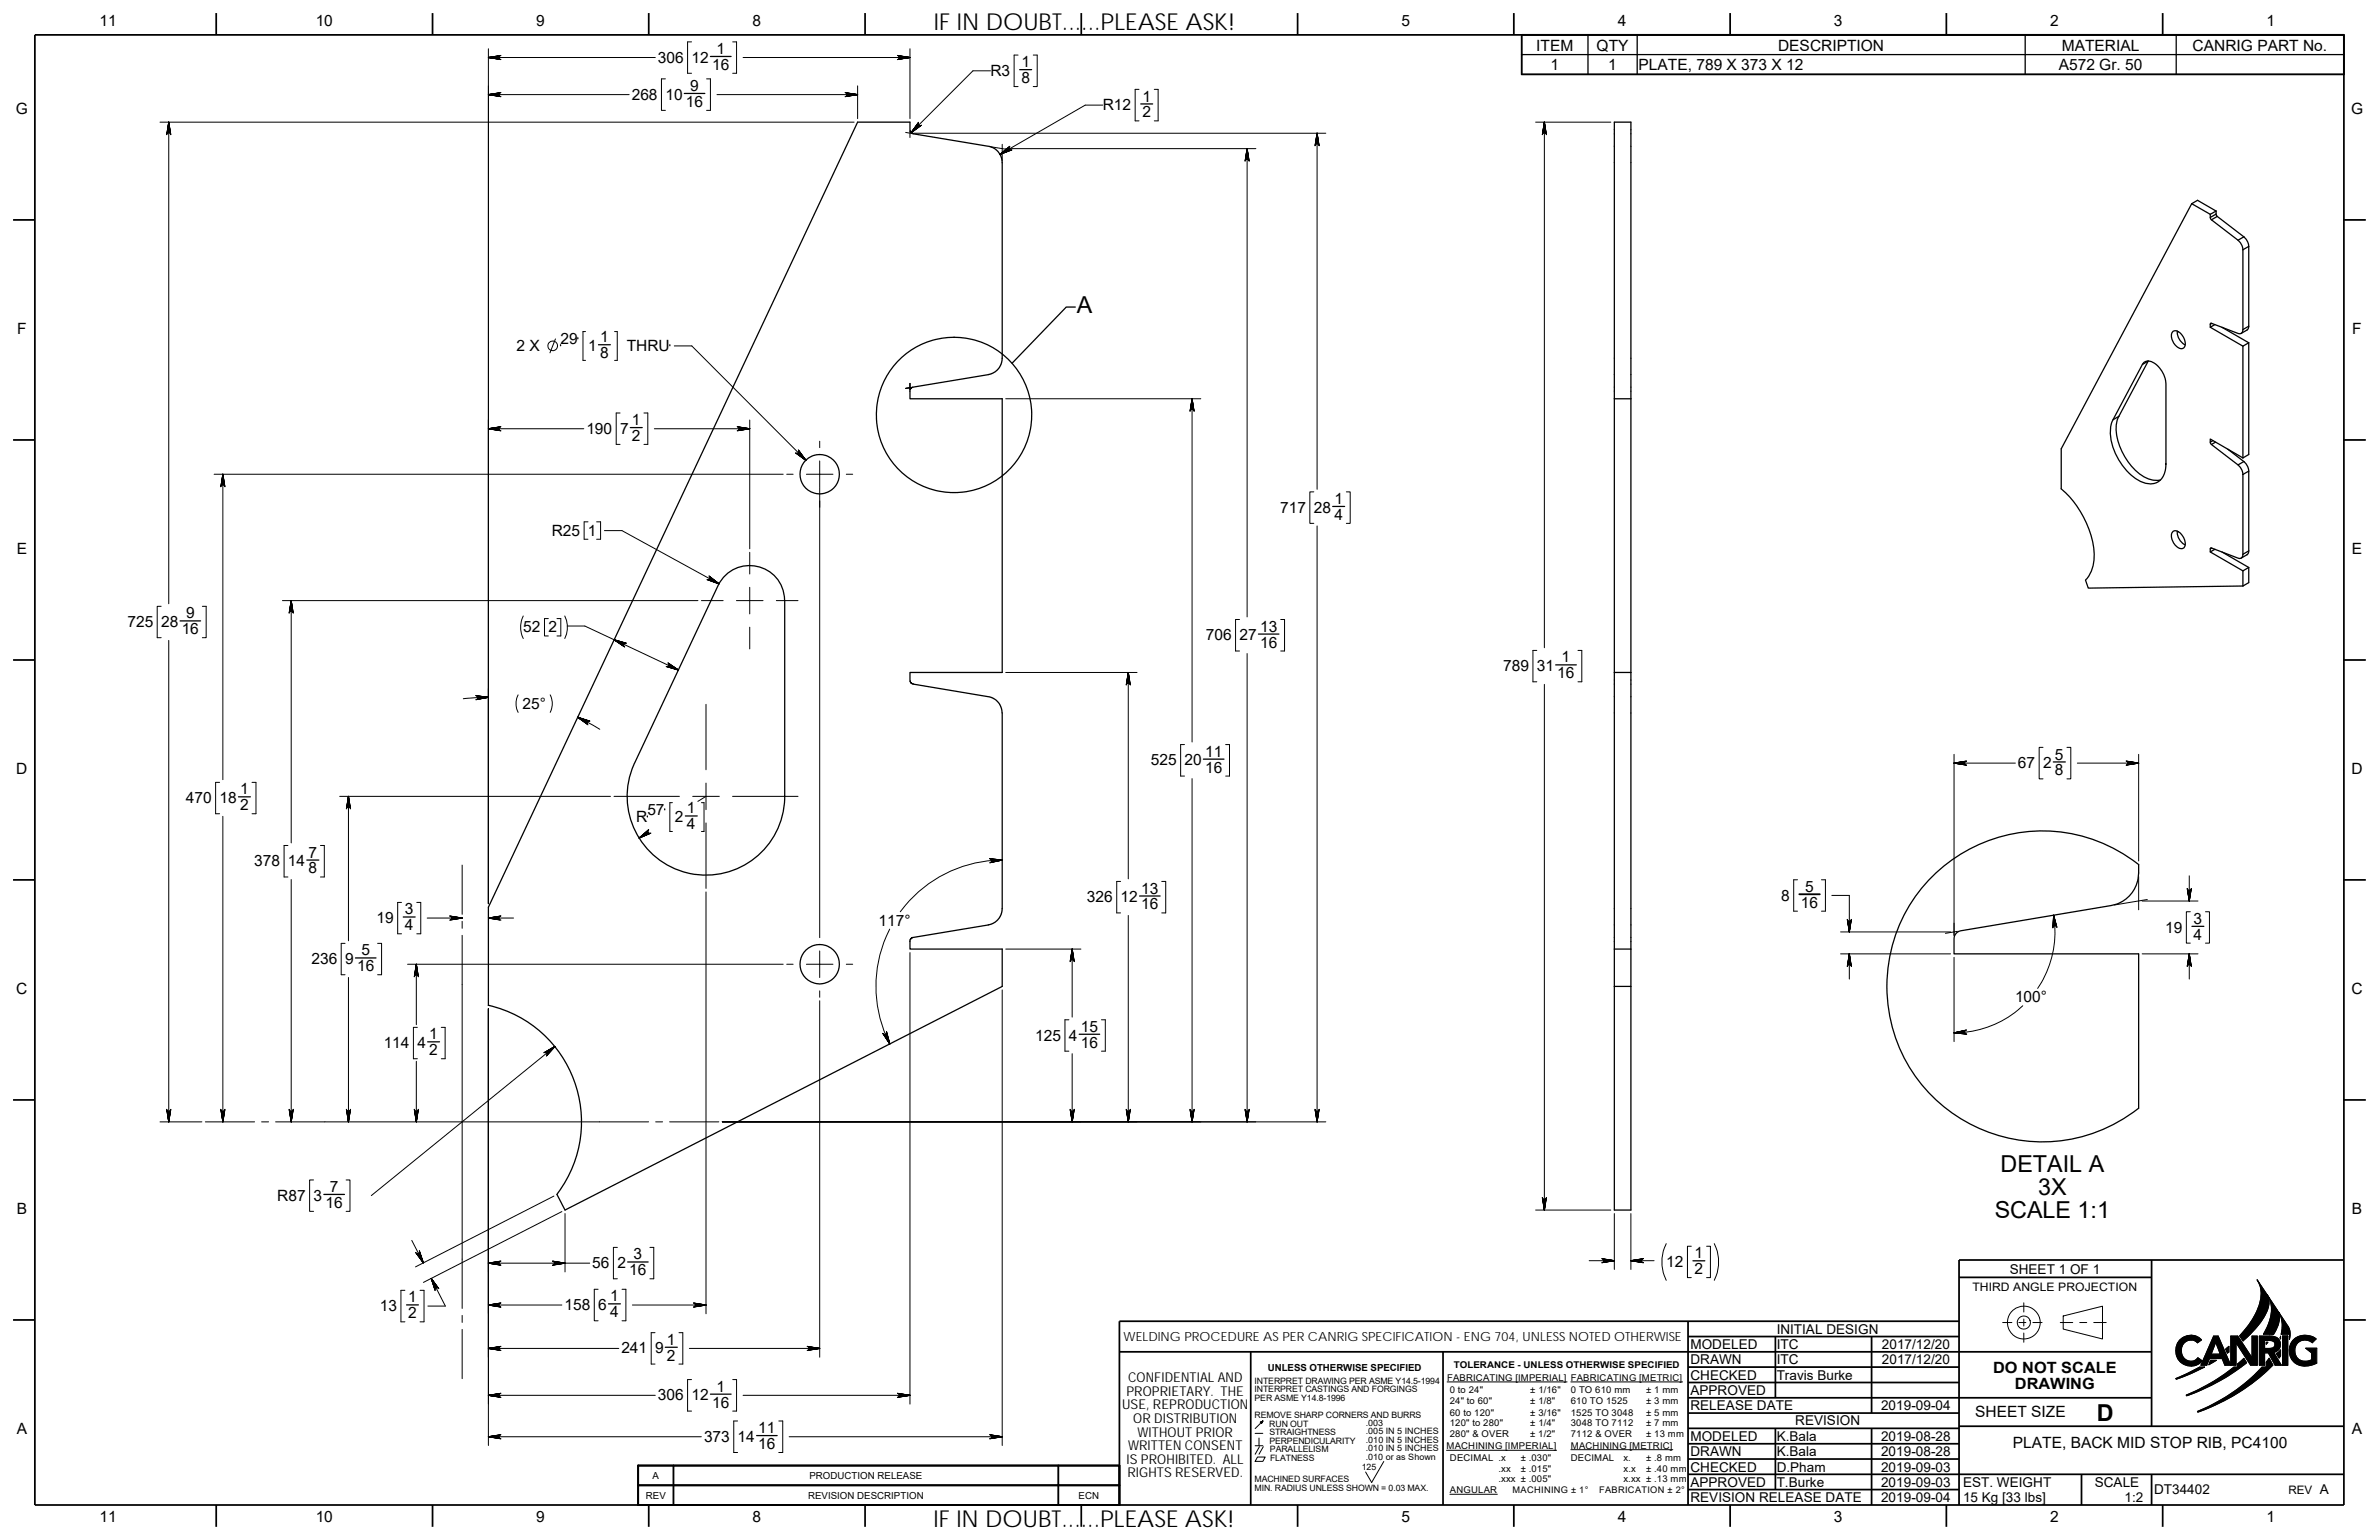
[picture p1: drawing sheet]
<svg xmlns="http://www.w3.org/2000/svg" width="432mm" height="279mm" viewBox="0 0 432 279" stroke-linecap="round" stroke-linejoin="round" font-family="sans-serif">
<defs><g id="words">
<g font-size="4.2">
<text x="169.5" y="5.4">IF IN DOUBT......PLEASE ASK!</text>
<text x="195.4" y="56.9">A</text>
<text x="363.1" y="212.6">DETAIL A</text>
<text x="362.1" y="221">SCALE 1:1</text>
<text x="370" y="216.8">3X</text>
<text x="380.6" y="257.7">D</text>
<text x="169.4" y="277">IF IN DOUBT......PLEASE ASK!</text>
</g>
<g font-size="2.8">
<text x="18.1" y="4.7">11</text>
<text x="57.3" y="4.7">10</text>
<text x="97.3" y="4.7">9</text>
<text x="136.6" y="4.7">8</text>
<text x="254.4" y="4.7">5</text>
<text x="293.6" y="4.7">4</text>
<text x="332.9" y="4.7">3</text>
<text x="372.1" y="4.7">2</text>
<text x="411.4" y="4.7">1</text>
<text x="119.4" y="11.4">306</text>
<text x="125.5" y="11.4">12</text>
<text x="130" y="9.8">1</text>
<text x="278.8" y="9.2">ITEM</text>
<text x="289.8" y="9.2">QTY</text>
<text x="322.7" y="9.2">DESCRIPTION</text>
<text x="374.2" y="9.2">MATERIAL</text>
<text x="398" y="9.2">CANRIG PART No.</text>
<text x="125.3" y="16.5">9</text>
<text x="129.2" y="12.7">16</text>
<text x="179.8" y="13.8">R3</text>
<text x="185.4" y="12.2">1</text>
<text x="185.4" y="15.1">8</text>
<text x="281.4" y="12.7">1</text>
<text x="291.9" y="12.7">1</text>
<text x="297.4" y="12.7">PLATE, 789 X 373 X 12</text>
<text x="373.7" y="12.7">A572 Gr. 50</text>
<text x="2.9" y="20.7">G</text>
<text x="114.7" y="18.1">268</text>
<text x="120.8" y="18.1">10</text>
<text x="124.5" y="19.4">16</text>
<text x="200.2" y="20">R12</text>
<text x="207.3" y="18.4">1</text>
<text x="207.3" y="21.3">2</text>
<text x="426.7" y="20.7">G</text>
<text x="3.1" y="60.6">F</text>
<text x="93.7" y="63.7">2 X</text>
<text x="101.7" y="62.4">29</text>
<text x="106.7" y="63.7">1</text>
<text x="108.9" y="65">8</text>
<text x="108.9" y="62.1">1</text>
<text x="113.7" y="63.7">THRU</text>
<text x="427" y="60.6">F</text>
<text x="114.7" y="77.1">1</text>
<text x="106.4" y="78.7">190</text>
<text x="112.5" y="78.7">7</text>
<text x="114.7" y="80">2</text>
<text x="232.3" y="93">717</text>
<text x="238.5" y="93">28</text>
<text x="242.2" y="91.4">1</text>
<text x="242.2" y="94.3">4</text>
<text x="3" y="100.5">E</text>
<text x="100.1" y="97.2">R25</text>
<text x="106.7" y="97.2">1</text>
<text x="426.9" y="100.5">E</text>
<text x="23.1" y="113.8">725</text>
<text x="29.3" y="113.8">28</text>
<text x="33.8" y="112.2">9</text>
<text x="33" y="115.1">16</text>
<text x="95" y="114.7">52</text>
<text x="99.5" y="114.7">2</text>
<text x="218.9" y="116.2">706</text>
<text x="225" y="116.2">27</text>
<text x="228.7" y="114.6">13</text>
<text x="228.7" y="117.5">16</text>
<text x="272.8" y="121.8">789</text>
<text x="278.9" y="121.8">31</text>
<text x="282.7" y="123.1">16</text>
<text x="283.4" y="120.2">1</text>
<text x="94.8" y="128.6">25°</text>
<text x="218.7" y="137.3">11</text>
<text x="373" y="137.8">5</text>
<text x="2.9" y="140.4">D</text>
<text x="208.9" y="138.9">525</text>
<text x="215" y="138.9">20</text>
<text x="218.7" y="140.2">16</text>
<text x="366.3" y="139.4">67</text>
<text x="370.8" y="139.4">2</text>
<text x="373" y="140.7">8</text>
<text x="426.8" y="140.4">D</text>
<text x="33.7" y="145.7">470 18</text>
<text x="43.6" y="144.1">1</text>
<text x="43.6" y="147">2</text>
<text x="115.5" y="149.2">R</text>
<text x="117.5" y="147.9">57</text>
<text x="122.5" y="149.2">2</text>
<text x="124.7" y="147.6">1</text>
<text x="56" y="155.6">7</text>
<text x="124.7" y="150.5">4</text>
<text x="46.1" y="157.2">378</text>
<text x="52.3" y="157.2">14</text>
<text x="56" y="158.5">8</text>
<text x="327.7" y="161.8">5</text>
<text x="68.3" y="167.5">19</text>
<text x="73.5" y="165.9">3</text>
<text x="159.4" y="167.9">117°</text>
<text x="197.3" y="163.7">326</text>
<text x="203.4" y="163.7">12</text>
<text x="207.1" y="165">16</text>
<text x="207.1" y="162.1">13</text>
<text x="323.3" y="163.4">8</text>
<text x="326.9" y="164.7">16</text>
<text x="398.1" y="167.6">3</text>
<text x="65.6" y="173.3">5</text>
<text x="73.5" y="168.8">4</text>
<text x="393" y="169.2">19</text>
<text x="398.1" y="170.5">4</text>
<text x="56.5" y="174.9">236</text>
<text x="62.6" y="174.9">9</text>
<text x="64.8" y="176.2">16</text>
<text x="2.9" y="180.3">C</text>
<text x="365.7" y="181.8">100°</text>
<text x="426.8" y="180.3">C</text>
<text x="69.6" y="190.2">114</text>
<text x="75.8" y="190.2">4</text>
<text x="77.9" y="188.6">1</text>
<text x="77.9" y="191.5">2</text>
<text x="187.9" y="188.8">125</text>
<text x="194" y="188.8">4</text>
<text x="196.2" y="187.2">15</text>
<text x="196.2" y="190.1">16</text>
<text x="3" y="220.2">B</text>
<text x="50.3" y="217.8">R87</text>
<text x="56.9" y="217.8">3</text>
<text x="59.1" y="219.1">16</text>
<text x="59.9" y="216.3">7</text>
<text x="426.9" y="220.2">B</text>
<text x="107.5" y="230.1">56</text>
<text x="112.1" y="230.1">2</text>
<text x="114.2" y="231.4">16</text>
<text x="115" y="228.5">3</text>
<text x="302.4" y="229.9">12</text>
<text x="307.6" y="228.3">1</text>
<text x="307.6" y="231.2">2</text>
<text x="68.9" y="237.9">13</text>
<text x="74.1" y="236.3">1</text>
<text x="74.1" y="239.2">2</text>
<text x="102.4" y="237.7">158</text>
<text x="108.6" y="237.7">6</text>
<text x="110.7" y="236.1">1</text>
<text x="110.7" y="239">4</text>
<text x="112.8" y="245.6">241</text>
<text x="118.9" y="245.6">9</text>
<text x="121.1" y="244">1</text>
<text x="121.1" y="246.8">2</text>
<text x="361.8" y="249.1">DO NOT SCALE</text>
<text x="365.7" y="251.9">DRAWING</text>
<text x="119.4" y="254.1">306</text>
<text x="125.5" y="254.1">12</text>
<text x="129.2" y="255.4">16</text>
<text x="130" y="252.5">1</text>
<text x="358.5" y="257.2">SHEET SIZE</text>
<text x="3" y="260.2">A</text>
<text x="127.8" y="261.6">373</text>
<text x="133.9" y="261.6">14</text>
<text x="137.6" y="260">11</text>
<text x="137.6" y="262.9">16</text>
<text x="365.3" y="262.7">PLATE, BACK MID STOP RIB, PC4100</text>
<text x="426.9" y="260.2">A</text>
<text x="18.1" y="276.2">11</text>
<text x="57.3" y="276.2">10</text>
<text x="97.3" y="276.2">9</text>
<text x="136.6" y="276.2">8</text>
<text x="254.4" y="276.2">5</text>
<text x="293.6" y="276.2">4</text>
<text x="332.9" y="276.2">3</text>
<text x="372.1" y="276.2">2</text>
<text x="411.4" y="276.2">1</text>
</g>
<g font-size="2.5">
<text x="364.8" y="231.1">SHEET 1 OF 1</text>
<text x="306.8" y="244.7">MODELED</text>
<text x="322.5" y="242">INITIAL DESIGN</text>
<text x="322.5" y="244.7">ITC</text>
<text x="341.6" y="244.7">2017/12/20</text>
<text x="204.7" y="250.8">CONFIDENTIAL AND</text>
<text x="306.8" y="247.5">DRAWN</text>
<text x="306.8" y="250.3">CHECKED</text>
<text x="322.5" y="250.3">Travis Burke</text>
<text x="322.5" y="247.5">ITC</text>
<text x="341.6" y="247.5">2017/12/20</text>
<text x="203.7" y="255.7">USE, REPRODUCTION</text>
<text x="204.4" y="253.2">PROPRIETARY. THE</text>
<text x="306.8" y="255.9">RELEASE DATE</text>
<text x="306.8" y="253.1">APPROVED</text>
<text x="341.4" y="255.9">2019-09-04</text>
<text x="204.7" y="263.1">WRITTEN CONSENT</text>
<text x="205.7" y="258.2">OR DISTRIBUTION</text>
<text x="206.5" y="260.6">WITHOUT PRIOR</text>
<text x="306.8" y="261.4">MODELED</text>
<text x="322.5" y="261.4">K.Bala</text>
<text x="325.8" y="258.6">REVISION</text>
<text x="341.4" y="261.4">2019-08-28</text>
<text x="204.5" y="265.6">IS PROHIBITED. ALL</text>
<text x="204.6" y="268.1">RIGHTS RESERVED.</text>
<text x="306.8" y="269.7">APPROVED</text>
<text x="306.8" y="267">CHECKED</text>
<text x="306.8" y="264.2">DRAWN</text>
<text x="322.5" y="264.2">K.Bala</text>
<text x="322.5" y="267">D.Pham</text>
<text x="322.5" y="269.7">T.Burke</text>
<text x="341.4" y="264.2">2019-08-28</text>
<text x="341.4" y="267">2019-09-03</text>
<text x="341.4" y="269.7">2019-09-03</text>
<text x="356.3" y="269.7">EST. WEIGHT</text>
<text x="380.2" y="269.7">SCALE</text>
<text x="306.8" y="272.5">REVISION RELEASE DATE</text>
<text x="341.4" y="272.5">2019-09-04</text>
<text x="356.3" y="272.5">15 Kg [33 lbs]</text>
<text x="385.6" y="272.6">1:2</text>
<text x="391" y="271">DT34402</text>
<text x="421" y="271">A</text>
</g>
<text font-size="2.3" x="203.9" y="243.3">WELDING PROCEDURE AS PER CANRIG SPECIFICATION - ENG 704, UNLESS NOTED OTHERWISE</text>
<g font-size="2.1">
<text x="358" y="234.2">THIRD ANGLE PROJECTION</text>
<text x="415.4" y="271">REV</text>
</g>
<g font-size="1.8">
<text x="230.1" y="248.7">UNLESS OTHERWISE SPECIFIED</text>
<text x="118.4" y="268.4">A</text>
<text x="146.9" y="268.4">PRODUCTION RELEASE</text>
<text x="117.2" y="271.9">REV</text>
<text x="146.7" y="271.9">REVISION DESCRIPTION</text>
<text x="195.8" y="271.9">ECN</text>
</g>
<g font-size="1.7">
<text x="262.7" y="250.5">FABRICATING [IMPERIAL] FABRICATING [METRIC]</text>
<text x="263.9" y="248.3">TOLERANCE - UNLESS OTHERWISE SPECIFIED</text>
<text x="263.1" y="252.7">0 to 24&quot;</text>
<text x="263.1" y="254.8">24&quot; to 60&quot;</text>
<text x="263.1" y="256.8">60 to 120&quot;</text>
<text x="277.7" y="252.7">± 1/16&quot;</text>
<text x="277.7" y="254.8">± 1/8&quot;</text>
<text x="277.7" y="256.8">± 3/16&quot;</text>
<text x="285.1" y="256.8">1525 TO 3048</text>
<text x="285.1" y="254.8">610 TO 1525</text>
<text x="285.1" y="252.7">0 TO 610 mm</text>
<text x="298.8" y="254.8">± 3 mm</text>
<text x="298.8" y="252.7">± 1 mm</text>
<text x="298.8" y="256.8">± 5 mm</text>
<text x="262.6" y="262.9">MACHINING [IMPERIAL]</text>
<text x="263.1" y="258.8">120&quot; to 280&quot;</text>
<text x="263.1" y="260.7">280&quot; &amp; OVER</text>
<text x="277.7" y="260.7">± 1/2&quot;</text>
<text x="277.7" y="258.8">± 1/4&quot;</text>
<text x="285.1" y="262.8">MACHINING [METRIC]</text>
<text x="285.1" y="258.8">3048 TO 7112</text>
<text x="285.1" y="260.7">7112 &amp; OVER</text>
<text x="298.8" y="258.8">± 7 mm</text>
<text x="298.8" y="260.7">± 13 mm</text>
<text x="263.2" y="265.1">DECIMAL .x</text>
<text x="272" y="268.9">.xxx ± .005&quot;</text>
<text x="272" y="267">.xx</text>
<text x="276" y="265.1">± .030&quot;</text>
<text x="276" y="267">± .015&quot;</text>
<text x="285.1" y="265.1">DECIMAL</text>
<text x="294.7" y="265.1">x.</text>
<text x="294.7" y="268.9">x.xx ± .13 mm</text>
<text x="294.7" y="267">x.x</text>
<text x="298.8" y="267">± .40 mm</text>
<text x="298.8" y="265.1">± .8 mm</text>
<text x="263.2" y="270.9">ANGULAR</text>
<text x="274.5" y="270.9">MACHINING ± 1°</text>
<text x="290.3" y="270.9">FABRICATION ± 2°</text>
</g>
<g font-size="1.6">
<text x="227.7" y="251.1">INTERPRET DRAWING PER ASME Y14.5-1994</text>
<text x="227.7" y="252.6">INTERPRET CASTINGS AND FORGINGS</text>
<text x="227.7" y="254.2">PER ASME Y14.8-1996</text>
<text x="227.7" y="257.3">REMOVE SHARP CORNERS AND BURRS</text>
<text x="230.4" y="258.8">RUN OUT</text>
<text x="230.4" y="260.4">STRAIGHTNESS</text>
<text x="230.4" y="261.9">PERPENDICULARITY</text>
<text x="230.5" y="263.5">PARALLELISM</text>
<text x="247.9" y="258.6">.003</text>
<text x="247.9" y="260.2">.005 IN 5 INCHES</text>
<text x="247.9" y="261.7">.010 IN 5 INCHES</text>
<text x="247.9" y="263.3">.010 IN 5 INCHES</text>
<text x="227.7" y="268.9">MACHINED SURFACES</text>
<text x="230.5" y="265">FLATNESS</text>
<text x="247.2" y="266.7">125</text>
<text x="247.9" y="264.8">.010 or as Shown</text>
<text x="227.7" y="270.5">MIN. RADIUS UNLESS SHOWN = 0.03 MAX.</text>
</g>
</g></defs>
<g fill="none" stroke="#000" stroke-width=".32">
<path d="M6.3 6.3h419.1v266.8h-419.1zM39.2 2.4v3.9M78.5 2.4v3.9M117.8 2.4v3.9M157 2.4v3.9M196.3 2.4v3.9M235.5 2.4v3.9M274.8 2.4v3.9M314 2.4v3.9M353.3 2.4v3.9M392.5 2.4v3.9M2.4 39.9h3.9"/>
<path d="M425.4 39.9h4M2.4 79.8h3.9M425.4 79.8h4M2.4 119.7h3.9M425.4 119.7h4M6.3 139.7h.1M425.4 139.7h.1M2.4 159.6h3.9M425.4 159.6h4M2.4 199.6h3.9M425.4 199.6h4M2.4 239.5h3.9"/>
<path d="M306.4 239.7v33.3M355.6 231.8h34.9M355.6 239.7h-152.4v33.3M390.5 228.6v30.2M425.4 228.6h-69.8v44.4M425.4 239.5h4M203.2 245.3h187.3M227 245.3v27.7M261.9 245.3v27.7M306.4 259.1h49.2M306.4 256.4h49.2M306.4 253.6h84.1"/>
<path d="M306.4 250.8h49.2M306.4 248h49.2M306.4 242.5h49.2M322.2 259.1v11.2M322.2 242.5v11.1M339.7 242.5v13.9M339.7 259.1v14M355.6 258.8h69.8M39.2 273.1v3.9M78.5 273.1v3.9M117.8 273.1v3.9M157 273.1v3.9"/>
<path d="M196.3 273.1v3.9M235.5 273.1v3.9M274.8 273.1v3.9M306.4 261.9h49.2M306.4 267.5h119M306.4 270.3h49.2M306.4 264.7h49.2M314 273.1v3.9M353.3 273.1v3.9M377.8 267.5v5.6M390.5 267.5v5.5M392.5 273.1v3.9"/>
</g>
<g fill="none" stroke="#000" stroke-width=".18">
<path d="M88.6 17.2h25.6M88.6 8.8v155.2M88.6 10.4h30.3M120.8 14.3h-.7v5.7h.7M125.5 7.6h-.7v5.7h.7M128.2 14.3h.7v5.7h-.7M130.1 17.2h25.6M133 7.6h.7v5.7h-.7M134.9 10.4h30.3M155.7 15.6v5.9M165.2 8.8v12.7M179.8 12.8h-3.2l-11.2 11.3"/>
<path d="M184.8 10h-.7v5.7h.7M187.5 10h.8v5.7h-.8M200.2 19.1h-3.2l-15.5 8.9M206.7 16.2h-.7v5.7h.7M209.5 16.2h.7v5.7h-.7M29 22.2h126M30.6 22.2v87.3M164.4 24l1.1 .2M165.2 23.9v1.1M165.8 24.2h74.8M179.7 26.6l3 .5M181.9 26.2v3"/>
<path d="M182.5 27h45.4M226.4 27v84.9M239.1 24.2v64.6M278.7 22.2h13.7M280.3 22.2v95.3M88.6 77.8h17.4M100.8 61.5l-1 2.5M106.3 60.2h-.5v5.2h.5M111.5 60.2h.5v5.2h-.5M112.5 74.9h-.7v5.7h.7M116.9 74.9h.7v5.7h-.7M118.8 77.8h17.3"/>
<path d="M122.4 62.8h3.2l20.7 20.7M136.1 76.2v23.4M165.2 69.6v1.1M165.5 70.3l-1.1 .2M182.5 72.3h35.5M216.4 72.3v62.3M38.9 86h103.3M40.4 86v55.5M106.7 94.7h-.7v3.1h.7M108.3 94.7h.7v3.1h-.7M109.7 96.3h3.2l17.6 9.6M142.8 86h1.2"/>
<path d="M146.4 86h4.8M148.8 80.1v1.1M148.8 83.6v4.9M148.8 88.5v81.6M153.6 86h1.2M238.5 89.2h-.8v5.8h.8M239.1 95.4v108.1M244.4 89.2h.7v5.8h-.7M29.3 110h-.8v5.7h.8M30.6 116.2v87.3M36.7 110h.7v5.7h-.7M51.3 109h75.4"/>
<path d="M52.9 109v43.9M95 111.8a4.6 4.6 0 0 0 0 4M99.5 112.2h-.7v3.2h.7M101.1 112.2h.7v3.2h-.7M102.5 111.8a4.7 4.7 0 0 1 0 4M103 113.6h3.2l16.9 8M127.3 109h4M133.7 109h4.8M136.1 100.2v3.9M136.1 106.6v4.8M136.1 113.8v3.9M140.9 109h3.9"/>
<path d="M225 112.4h-.7v5.7h.7M226.4 118.6v84.9M232.5 112.4h.7v5.7h-.7M278.9 118h-.7v5.7h.7M286.4 118h.7v5.7h-.7M88.6 126.5l-4.5 .3M94 126.1a3.5 3.5 0 0 0 0 3.1M99.9 126.1l.3 1.3v.9l-.3 .9M104.9 130.1l4 2.2M128.1 127.8v11.9M182.5 122h23.9M204.8 122v37.4"/>
<path d="M215 135.1h-.7v5.7h.7M222.5 135.1h.7v5.7h-.7M280.3 124.2v95.3M354.7 136.9v32.8M354.7 138.5h11.1M370.8 135.6h-.7v5.7h.7M375.2 135.6h.7v5.7h-.7M377 138.5h11.2M388.2 136.9v19.3M39.9 141.9h-.8v5.7h.8M40.4 148.1v55.4M45.7 141.9h.8v5.7h-.8"/>
<path d="M52.3 153.4h-.7v5.7h.7M52.9 159.6v43.9M58.2 153.4h.7v5.7h-.7M61.7 144.5h49.1M63.2 144.5v26.2M83.9 157v8.9M111.4 144.5h11.9M117.5 151.1l-1.5 .9M122 145.6h-.4v5.3h.4M125.7 144.5h4.9M127.3 145.6h.5v5.3h-.5M128.1 144.5l-1.4 .9"/>
<path d="M128.1 142.1v4.8M128.1 149.3v11.9M133 144.5h11.8M181.9 156a23.1 23.1 0 0 0-18.5 9.4M203.4 159.9h-.7v5.7h.7M210.9 159.9h.7v5.7h-.7M216.4 141.3v62.2M326.3 159.6h-.7v5.7h.7M330.6 159.6h.7v5.7h-.7M388.2 159v6.1M397.4 158.9v4.6M62.6 171.2h-.7v5.6h.7"/>
<path d="M63.2 177.3v26.2M68.5 171.2h.8v5.6h-.8M72.9 163.7h-.7v5.7h.7M74 174.9h68.2M75.6 174.9v11M75.6 163.7h.8v5.7h-.8M77.5 166.6h6.4M83.9 167.2v1.2M83.9 169.7v67.7M88.6 166.6h4.6M128.1 161.8v76.6M142.8 174.9h1.2"/>
<path d="M146.4 174.9h4.8M148.8 172.5v4.9M148.8 179.8v1.1M153.6 174.9h1.2M161.5 168.6a22.9 22.9 0 0 0 0 20.8M165.2 172.8v81.9M181.9 179.6v82.7M182.5 172.2h13.7M194.6 172.2v12.3M204.8 166.1v37.4M332.5 162.5h3.2v6.6M334.1 173.1h19.9"/>
<path d="M334.1 169.1h19.9M335.7 173.1v4.5M354.7 173.7v15.3M355.3 169l-2.2 .3M372.7 166.1a18.3 18.3 0 0 1-2.9 13.2M388.8 173.1h10.1M388.8 163.5h10.1M389.7 163.2l-5.9 1M397.4 173.1v4.5M397.6 165.4h-.8v5.7h.8M400.3 165.4h.7v5.7h-.7M75.6 192.6v10.9"/>
<path d="M75.8 186.4h-.8v5.7h.8M80.1 186.4h.7v5.7h-.7M88.6 183v79.3M100.7 189.9l-33.3 27M148.8 181.6v64.6M194 185h-.7v5.7h.7M194.6 191.2v12.3M199.9 185h.7v5.7h-.7M367.1 182.5a18.2 18.2 0 0 1-12.4 4.9M29 203.5h7.6M37.3 203.5h8.9M47.5 203.5h1.2"/>
<path d="M50 203.5h67.7M56.9 214.1h-.7v5.7h.7M62.8 214.1h.7v5.7h-.7M100.5 217l-25.1 12.8M102 219.8l-25.1 12.9M119 203.5h1.3M121.5 203.5h9M131.1 203.5h109.5M278.7 219.5h13.7M73.5 234.1h-.7v5.7h.7M74.7 225l2.1 4.1M76.2 234.1h.8v5.7h-.8"/>
<path d="M78.3 231.9l2.5 5.1h-3.1M83.9 238.7v1.2M88.6 229.2h18.4M88.6 236.8h13.4M102.6 220.2v10.6M108.6 233.9h-.7v5.7h.7M112.1 226.3h-.8v5.7h.8M112.9 233.9h.7v5.7h-.7M114.8 236.8h13.3M118 226.3h.7v5.7h-.7M288.4 228.7h4.6M293 220.2v10.1"/>
<path d="M296 220.2v10.1M296 228.7h4.2M302.4 225.6a7.4 7.4 0 0 0 0 6.7M307 226.1h-.7v5.7h.7M309.8 226.1h.7v5.7h-.7M311.1 225.6a7.4 7.4 0 0 1 0 6.7M363.5 239.9h1.7M366.4 239.9h1.3M367.3 236.4v1.6M367.3 239.3v1.3M369 239.9h1.6M374 239.9h2.2"/>
<path d="M374.5 238.8l7.1-1.8v5.9l-7.1-1.8zM377.5 239.9h1.3M380 239.9h2.3M411.5 234.9l1.9 2.8a3.5 3.5 0 0 1-.2 3.5l-.6 .9h-1.8a7.3 7.3 0 0 0 1.1-6.4zM411.5 234.9a3.6 3.6 0 0 1-.4 3.7l-.7 1.1-2 2.4M411.5 234.9l-1.8-2.7a5.6 5.6 0 0 1 .1 5.4l-.4 .8a17 17 0 0 1-2.9 4l.6 .9 1.3-1.2M413.5 238l1.8 2.7a2.91 2.91 0 0 1 .2 2.3v-.9h-1.5a5.1 5.1 0 0 0-.5-4.1zM83.9 241.2v8.9M88.6 244.6h23.7M88.6 253.2h30.3M118.9 241.8h-.7v5.7h.7M123.2 241.8h.7v5.7h-.7"/>
<path d="M125.1 244.6h23.7M125.5 250.3h-.7v5.7h.7M133 250.3h.7v5.7h-.7M133.9 257.8h-.7v5.7h.7M134.9 253.2h30.3M141.4 257.8h.7v5.7h-.7M229.2 257.8l-1.4 1.4M262.7 250.7h21.7M285.1 250.7h20.3M367.3 241.9v1.6M394.9 250.1l4.3-2.1h.9l-3.8 1.8-1.3 .4zM395.5 243.2a2.72 2.72 0 0 1 4.1-.1l-.7 .5a1.8 1.8 0 0 0-2.3-.1 1.8 1.8 0 0 0-.6 2.2 1.68 1.68 0 0 0 2.9 .6l.8 .6a2.78 2.78 0 0 1-3.9 .2 2.78 2.78 0 0 1-.3-3.9z"/>
<path d="M396.8 253.1a34.5 34.5 0 0 0 8.7-5.1h.6v-.6l1.2-1 .5 .8a35.6 35.6 0 0 1-10.9 6zM398.8 256.1a32.8 32.8 0 0 0 11.8-8.1h.7v-.9l.6-.7 .6 1.3a35.8 35.8 0 0 1-13.6 8.5zM401.2 246.8h1.1l-1.4 .8zM401.8 242.4h.8l2.3 5.3v-5.3h1.3l2.5 3.9v-3.9h1v5.3h-1.2l-2.6-4.1-.1 4.1h-2l-.5-1.2h-2.3l-.5 1.2h-1zM402.2 243.5l.8 2.2h-1.7zM404 244.8l.6-.5v1l-.3 .2zM408.4 242.1h.1M410.1 242.4a4.9 4.9 0 0 1 3.2 .3 1.47 1.47 0 0 1 .6 1.5 1.47 1.47 0 0 1-1.2 1.2l1.4 2.3h-1.2l-1.2-2.3h-.7v2.3h-.9zM411 243.2a2.06 2.06 0 0 1 1.8 .3l.1 .2a.69 .69 0 0 1-.7 .9h-1.2zM411.3 243.5h.3l-.3 .4zM413.2 245.6l.7-.7v1.1l-.2 .4zM413.9 242.4v.5l-.1-.1z"/>
<path d="M414.3 242.4h.9v5.3h-.9zM419.7 243.6a1.96 1.96 0 0 0-2.6 .1 1.96 1.96 0 0 0-.2 2.7 1.96 1.96 0 0 0 2.7 .3v-1.3l-1.1-.8h2M420.4 242.9a2.95 2.95 0 0 0-3.1-.5 2.95 2.95 0 0 0-1.8 2.7 2.9 2.9 0 0 0 4.1 2.6l.9-.4M88.6 260.7h38.7M143.2 260.7h38.7M227.8 260.1h1.4M227.8 262.3h1.4M228.2 264.4h1.4l-.4 .7h-1.4zM228.5 260.9v1.4M228.6 262.5l-.8 1.3M229.3 262.5l-.8 1.3M251.2 265.2l-2.2 3.8-1.1-1.9"/>
<path d="M262.6 263.1h19.9M263.2 271.1h8.6M285.1 263h18.5"/>
<circle cx="100.3" cy="62.7" r=".88"/>
<circle cx="367.3" cy="240" r="1.19"/>
<circle cx="367.3" cy="240" r="2.98"/>
</g>
<g fill="#000" stroke="#000" stroke-width=".18">
<path d="M81.6 166.9l2.3-.3zM88.6 166.6l2.3 .3z"/>
<path d="M88.6 17.2l2.3-.4z" fill-rule="evenodd"/>
<path d="M88.6 17.2l2.2-.4z" fill-rule="evenodd"/>
<path d="M88.6 17.2l2.1-.3z" fill-rule="evenodd"/>
<path d="M88.6 17.2l2-.2v.1z" fill-rule="evenodd"/>
<path d="M88.6 17.2l2-.1v.1z" fill-rule="evenodd"/>
<path d="M88.6 17.2h2v.2z" fill-rule="evenodd"/>
<path d="M88.6 17.2l2.1 .2z" fill-rule="evenodd"/>
<path d="M88.6 17.2l2.2 .3z" fill-rule="evenodd"/>
<path d="M88.6 17.2l2.3 .3z" fill-rule="evenodd"/>
<path d="M88.6 10.4l2.3-.3z" fill-rule="evenodd"/>
<path d="M88.6 10.4l2.2-.3z" fill-rule="evenodd"/>
<path d="M88.6 10.4l2.1-.2-.1 .1z" fill-rule="evenodd"/>
<path d="M88.6 10.4l2-.1v.1z" fill-rule="evenodd"/>
<path d="M88.6 10.4h2v.1z" fill-rule="evenodd"/>
<path d="M88.6 10.4l2 .1v.1z" fill-rule="evenodd"/>
<path d="M88.6 10.4l2 .2 .1 .1z" fill-rule="evenodd"/>
<path d="M88.6 10.4l2.2 .4z" fill-rule="evenodd"/>
<path d="M88.6 10.4l2.3 .4z" fill-rule="evenodd"/>
<path d="M153.4 17.5l2.3-.3z" fill-rule="evenodd"/>
<path d="M153.5 17.5l2.2-.3z" fill-rule="evenodd"/>
<path d="M153.6 17.4l2.1-.2z" fill-rule="evenodd"/>
<path d="M153.7 17.2h2l-2 .2z" fill-rule="evenodd"/>
<path d="M153.7 17.1l2 .1h-2z" fill-rule="evenodd"/>
<path d="M153.7 17l2 .2-2-.1z" fill-rule="evenodd"/>
<path d="M153.6 16.9l2.1 .3z" fill-rule="evenodd"/>
<path d="M153.5 16.8l2.2 .4z" fill-rule="evenodd"/>
<path d="M153.4 16.8l2.3 .4z" fill-rule="evenodd"/>
<path d="M162.9 10.8l2.3-.4z" fill-rule="evenodd"/>
<path d="M163 10.8l2.2-.4z" fill-rule="evenodd"/>
<path d="M163.2 10.6l2-.2-2.1 .3z" fill-rule="evenodd"/>
<path d="M163.2 10.5l2-.1-2 .2z" fill-rule="evenodd"/>
<path d="M163.2 10.4h2l-2 .1z" fill-rule="evenodd"/>
<path d="M163.2 10.3l2 .1h-2z" fill-rule="evenodd"/>
<path d="M163.1 10.2l2.1 .2-2-.1z" fill-rule="evenodd"/>
<path d="M163 10.1l2.2 .3z" fill-rule="evenodd"/>
<path d="M162.9 10.1l2.3 .3z" fill-rule="evenodd"/>
<path d="M30.6 22.2l.4 2.2z" fill-rule="evenodd"/>
<path d="M30.6 22.2l.4 2.1z" fill-rule="evenodd"/>
<path d="M30.6 22.2l.3 2z" fill-rule="evenodd"/>
<path d="M30.6 22.2l.2 1.9h-.1z" fill-rule="evenodd"/>
<path d="M30.6 22.2l.1 1.9h-.1z" fill-rule="evenodd"/>
<path d="M30.6 22.2v1.9h-.2z" fill-rule="evenodd"/>
<path d="M30.6 22.2l-.2 2z" fill-rule="evenodd"/>
<path d="M30.6 22.2l-.3 2.1z" fill-rule="evenodd"/>
<path d="M30.6 22.2l-.4 2.2z" fill-rule="evenodd"/>
<path d="M166.7 22.2l-1.3 1.9z" fill-rule="evenodd"/>
<path d="M166.7 22.3l-1.3 1.8z" fill-rule="evenodd"/>
<path d="M166.6 22.4v.1l-1.2 1.6z" fill-rule="evenodd"/>
<path d="M166.6 22.5l.1 .1-1.3 1.5z" fill-rule="evenodd"/>
<path d="M166.7 22.6l.1 .1-1.4 1.4z" fill-rule="evenodd"/>
<path d="M165.4 24.1l1.4-1.4 .1 .1z" fill-rule="evenodd"/>
<path d="M165.4 24.1l1.6-1.3z" fill-rule="evenodd"/>
<path d="M165.4 24.1l1.8-1.3z" fill-rule="evenodd"/>
<path d="M165.4 24.1l1.9-1.4z" fill-rule="evenodd"/>
<path d="M181.5 28l2.2-.8z" fill-rule="evenodd"/>
<path d="M181.5 28l2-.8z" fill-rule="evenodd"/>
<path d="M181.5 28l1.9-.8z" fill-rule="evenodd"/>
<path d="M181.5 28l1.7-.9 .1 .1z" fill-rule="evenodd"/>
<path d="M181.5 28l1.6-1 .1 .1z" fill-rule="evenodd"/>
<path d="M181.5 28l1.6-1.1v.1z" fill-rule="evenodd"/>
<path d="M181.5 28l1.6-1.3z" fill-rule="evenodd"/>
<path d="M181.5 28l1.7-1.4z" fill-rule="evenodd"/>
<path d="M181.5 28l1.8-1.5z" fill-rule="evenodd"/>
<path d="M226.4 27l-.4 2.3z" fill-rule="evenodd"/>
<path d="M226.4 27l-.4 2.1z" fill-rule="evenodd"/>
<path d="M226.4 27l-.3 2z" fill-rule="evenodd"/>
<path d="M226.4 27l-.1 1.9h-.1z" fill-rule="evenodd"/>
<path d="M226.4 27v1.9h-.1z" fill-rule="evenodd"/>
<path d="M226.4 27l.1 1.9h-.1z" fill-rule="evenodd"/>
<path d="M226.4 27l.2 2z" fill-rule="evenodd"/>
<path d="M226.4 27l.3 2.1z" fill-rule="evenodd"/>
<path d="M226.4 27l.3 2.3z" fill-rule="evenodd"/>
<path d="M239.1 24.2l.3 2.3z" fill-rule="evenodd"/>
<path d="M239.1 24.2l.3 2.1z" fill-rule="evenodd"/>
<path d="M239.1 24.2l.2 2z" fill-rule="evenodd"/>
<path d="M239.1 24.2l.1 1.9h-.1z" fill-rule="evenodd"/>
<path d="M239.1 24.2v1.9h-.1z" fill-rule="evenodd"/>
<path d="M239.1 24.2l-.1 1.9h-.1z" fill-rule="evenodd"/>
<path d="M239.1 24.2l-.3 2z" fill-rule="evenodd"/>
<path d="M239.1 24.2l-.4 2.1z" fill-rule="evenodd"/>
<path d="M239.1 24.2l-.4 2.3z" fill-rule="evenodd"/>
<path d="M280.3 22.2l-.4 2.2z" fill-rule="evenodd"/>
<path d="M280.3 22.2l.4 2.2z" fill-rule="evenodd"/>
<path d="M280.3 22.2l.3 2.1z" fill-rule="evenodd"/>
<path d="M280.3 22.2l.3 2z" fill-rule="evenodd"/>
<path d="M280.3 22.2l.2 1.9h-.1z" fill-rule="evenodd"/>
<path d="M280.3 22.2l.1 1.9h-.2z" fill-rule="evenodd"/>
<path d="M280.3 22.2l-.1 1.9h-.1z" fill-rule="evenodd"/>
<path d="M280.3 22.2l-.2 1.9-.1 .1z" fill-rule="evenodd"/>
<path d="M280.3 22.2l-.3 2.1z" fill-rule="evenodd"/>
<path d="M88.6 77.8l2.3-.4z" fill-rule="evenodd"/>
<path d="M88.6 77.8l2.2-.4z" fill-rule="evenodd"/>
<path d="M88.6 77.8l2.1-.3-.1 .1z" fill-rule="evenodd"/>
<path d="M88.6 77.8l2-.2v.1z" fill-rule="evenodd"/>
<path d="M88.6 77.8l2-.1v.2z" fill-rule="evenodd"/>
<path d="M88.6 77.8l2 .1v.1z" fill-rule="evenodd"/>
<path d="M88.6 77.8l2 .2 .1 .1z" fill-rule="evenodd"/>
<path d="M88.6 77.8l2.2 .3z" fill-rule="evenodd"/>
<path d="M88.6 77.8l2.3 .4z" fill-rule="evenodd"/>
<path d="M133.8 77.4l2.3 .4z" fill-rule="evenodd"/>
<path d="M133.9 77.4l2.2 .4z" fill-rule="evenodd"/>
<path d="M134 77.5l2.1 .3-2-.2z" fill-rule="evenodd"/>
<path d="M134.1 77.6l2 .2-2-.1z" fill-rule="evenodd"/>
<path d="M134.1 77.7l2 .1-2 .1z" fill-rule="evenodd"/>
<path d="M134.1 77.9l2-.1-2 .2z" fill-rule="evenodd"/>
<path d="M134.1 78l2-.2-2.1 .3z" fill-rule="evenodd"/>
<path d="M133.9 78.1l2.2-.3z" fill-rule="evenodd"/>
<path d="M133.8 78.2l2.3-.4z" fill-rule="evenodd"/>
<path d="M216.4 72.3l.3 2.3z" fill-rule="evenodd"/>
<path d="M216.4 72.3l.3 2.2z" fill-rule="evenodd"/>
<path d="M216.4 72.3l.3 2.1-.1-.1z" fill-rule="evenodd"/>
<path d="M216.4 72.3l.2 2h-.2z" fill-rule="evenodd"/>
<path d="M216.4 72.3v2h-.1z" fill-rule="evenodd"/>
<path d="M216.4 72.3l-.1 2h-.1z" fill-rule="evenodd"/>
<path d="M216.4 72.3l-.2 2-.1 .1z" fill-rule="evenodd"/>
<path d="M216.4 72.3l-.4 2.2z" fill-rule="evenodd"/>
<path d="M216.4 72.3l-.4 2.3z" fill-rule="evenodd"/>
<path d="M40.4 86l-.3 2.3z" fill-rule="evenodd"/>
<path d="M40.4 86l-.3 2.2z" fill-rule="evenodd"/>
<path d="M40.4 86l-.2 2.1z" fill-rule="evenodd"/>
<path d="M40.4 86v2h-.1z" fill-rule="evenodd"/>
<path d="M40.4 86l.1 2h-.1z" fill-rule="evenodd"/>
<path d="M40.4 86l.2 2h-.1z" fill-rule="evenodd"/>
<path d="M40.4 86l.3 2.1-.1-.1z" fill-rule="evenodd"/>
<path d="M40.4 86l.4 2.2z" fill-rule="evenodd"/>
<path d="M40.4 86l.4 2.3z" fill-rule="evenodd"/>
<path d="M144.9 81.6l1.4 1.9z" fill-rule="evenodd"/>
<path d="M145 81.7l1.3 1.8z" fill-rule="evenodd"/>
<path d="M145 81.9l1.3 1.6z" fill-rule="evenodd"/>
<path d="M145 82l1.3 1.5-1.4-1.4z" fill-rule="evenodd"/>
<path d="M144.9 82.1l1.4 1.4-1.5-1.3z" fill-rule="evenodd"/>
<path d="M144.7 82.2h.1l1.5 1.3z" fill-rule="evenodd"/>
<path d="M144.6 82.3l.1-.1 1.6 1.3z" fill-rule="evenodd"/>
<path d="M144.5 82.2l1.8 1.3z" fill-rule="evenodd"/>
<path d="M144.4 82.2l1.9 1.3z" fill-rule="evenodd"/>
<path d="M52.9 109l-.4 2.3z" fill-rule="evenodd"/>
<path d="M52.9 109l-.4 2.1z" fill-rule="evenodd"/>
<path d="M52.9 109l-.2 1.9-.1 .1z" fill-rule="evenodd"/>
<path d="M52.9 109l-.1 1.9h-.1z" fill-rule="evenodd"/>
<path d="M52.9 109v1.9h-.1z" fill-rule="evenodd"/>
<path d="M52.9 109l.1 1.9h-.1z" fill-rule="evenodd"/>
<path d="M52.9 109l.2 2z" fill-rule="evenodd"/>
<path d="M52.9 109l.3 2.1z" fill-rule="evenodd"/>
<path d="M52.9 109l.3 2.3z" fill-rule="evenodd"/>
<path d="M111.5 116.1l2 .6-.2 .1z" fill-rule="evenodd"/>
<path d="M111.5 116.1l2.1 .6z" fill-rule="evenodd"/>
<path d="M111.5 116.1l2.2 .6z" fill-rule="evenodd"/>
<path d="M111.5 116.1l1.9 1.3z" fill-rule="evenodd"/>
<path d="M111.5 116.1l1.8 .7h-.1z" fill-rule="evenodd"/>
<path d="M111.5 116.1l1.7 .7v.1z" fill-rule="evenodd"/>
<path d="M111.5 116.1l1.7 .8v.2z" fill-rule="evenodd"/>
<path d="M111.5 116.1l1.7 1.1z" fill-rule="evenodd"/>
<path d="M111.5 116.1l1.8 1.2z" fill-rule="evenodd"/>
<path d="M128.3 105.2l2.2 .7z" fill-rule="evenodd"/>
<path d="M128.8 104.9l1.7 1-1.7-.8z" fill-rule="evenodd"/>
<path d="M128.9 104.8l1.6 1.1-1.7-1z" fill-rule="evenodd"/>
<path d="M128.8 104.7l1.7 1.2z" fill-rule="evenodd"/>
<path d="M128.8 104.6l1.7 1.3z" fill-rule="evenodd"/>
<path d="M128.7 104.5l1.8 1.4z" fill-rule="evenodd"/>
<path d="M128.4 105.2l2.1 .7z" fill-rule="evenodd"/>
<path d="M128.6 105.2l1.9 .7z" fill-rule="evenodd"/>
<path d="M128.8 105.1l1.7 .8-1.8-.8z" fill-rule="evenodd"/>
<path d="M86.4 127l2.2-.5z" fill-rule="evenodd"/>
<path d="M86.5 126.9l2.1-.4z" fill-rule="evenodd"/>
<path d="M86.7 126.7l1.9-.2-2 .4z" fill-rule="evenodd"/>
<path d="M86.7 126.6l1.9-.1-1.9 .2z" fill-rule="evenodd"/>
<path d="M86.7 126.5h1.9l-1.9 .1z" fill-rule="evenodd"/>
<path d="M86.7 126.4l1.9 .1h-1.9z" fill-rule="evenodd"/>
<path d="M86.6 126.3l2 .2-1.9-.1z" fill-rule="evenodd"/>
<path d="M86.5 126.2l2.1 .3z" fill-rule="evenodd"/>
<path d="M86.3 126.2l2.3 .3z" fill-rule="evenodd"/>
<path d="M104.9 130.1l2.2 .7z" fill-rule="evenodd"/>
<path d="M104.9 130.1l2 .7z" fill-rule="evenodd"/>
<path d="M104.9 130.1l1.9 .7z" fill-rule="evenodd"/>
<path d="M104.9 130.1l1.8 .8h-.1z" fill-rule="evenodd"/>
<path d="M104.9 130.1l1.7 .8v.2z" fill-rule="evenodd"/>
<path d="M104.9 130.1l1.7 1-.1 .1z" fill-rule="evenodd"/>
<path d="M104.9 130.1l1.7 1.2z" fill-rule="evenodd"/>
<path d="M104.9 130.1l1.7 1.3z" fill-rule="evenodd"/>
<path d="M104.9 130.1l1.8 1.4z" fill-rule="evenodd"/>
<path d="M121.2 120.2l1.9 1.4z" fill-rule="evenodd"/>
<path d="M121.3 120.3l1.8 1.3z" fill-rule="evenodd"/>
<path d="M121.4 120.4l1.7 1.2z" fill-rule="evenodd"/>
<path d="M121.4 120.5l1.7 1.1-1.7-.9z" fill-rule="evenodd"/>
<path d="M121.4 120.7l1.7 .9-1.8-.8z" fill-rule="evenodd"/>
<path d="M120.9 120.9l2.2 .7z" fill-rule="evenodd"/>
<path d="M121 120.9l2.1 .7z" fill-rule="evenodd"/>
<path d="M121.2 120.9l1.9 .7z" fill-rule="evenodd"/>
<path d="M121.3 120.9v-.1l1.8 .8z" fill-rule="evenodd"/>
<path d="M204.8 122l-.4 2.3z" fill-rule="evenodd"/>
<path d="M204.8 122l.1 2h-.2z" fill-rule="evenodd"/>
<path d="M204.8 122l.2 2h-.1z" fill-rule="evenodd"/>
<path d="M204.8 122l.3 2.1-.1-.1z" fill-rule="evenodd"/>
<path d="M204.8 122l.3 2.2z" fill-rule="evenodd"/>
<path d="M204.8 122l.4 2.3z" fill-rule="evenodd"/>
<path d="M204.8 122l-.1 2h-.1z" fill-rule="evenodd"/>
<path d="M204.8 122l-.3 2.1z" fill-rule="evenodd"/>
<path d="M204.8 122l-.4 2.2z" fill-rule="evenodd"/>
<path d="M354.7 138.5l2.3-.4z" fill-rule="evenodd"/>
<path d="M354.7 138.5l2.1-.4z" fill-rule="evenodd"/>
<path d="M354.7 138.5l2-.3-.1 .1z" fill-rule="evenodd"/>
<path d="M354.7 138.5l1.9-.2v.1z" fill-rule="evenodd"/>
<path d="M354.7 138.5l1.9-.1v.1z" fill-rule="evenodd"/>
<path d="M354.7 138.5h1.9v.1z" fill-rule="evenodd"/>
<path d="M354.7 138.5l2 .2z" fill-rule="evenodd"/>
<path d="M354.7 138.5l2.1 .3z" fill-rule="evenodd"/>
<path d="M354.7 138.5l2.3 .3z" fill-rule="evenodd"/>
<path d="M385.9 138.8l2.3-.3z" fill-rule="evenodd"/>
<path d="M386 138.8l2.2-.3z" fill-rule="evenodd"/>
<path d="M386.2 138.6l2-.1-2.1 .2z" fill-rule="evenodd"/>
<path d="M386.2 138.5h2l-2 .1z" fill-rule="evenodd"/>
<path d="M386.2 138.4l2 .1h-2z" fill-rule="evenodd"/>
<path d="M386.2 138.3l2 .2-2-.1z" fill-rule="evenodd"/>
<path d="M386.1 138.2l2.1 .3-2-.2z" fill-rule="evenodd"/>
<path d="M386 138.1l2.2 .4z" fill-rule="evenodd"/>
<path d="M385.9 138.1l2.3 .4z" fill-rule="evenodd"/>
<path d="M63.2 144.5l-.3 2.3z" fill-rule="evenodd"/>
<path d="M63.2 144.5l-.3 2.1z" fill-rule="evenodd"/>
<path d="M63.2 144.5l-.2 2z" fill-rule="evenodd"/>
<path d="M63.2 144.5v1.9l-.1 .1z" fill-rule="evenodd"/>
<path d="M63.2 144.5l.1 1.9h-.1z" fill-rule="evenodd"/>
<path d="M63.2 144.5l.2 2-.1-.1z" fill-rule="evenodd"/>
<path d="M63.2 144.5l.3 2h-.1z" fill-rule="evenodd"/>
<path d="M63.2 144.5l.4 2.1z" fill-rule="evenodd"/>
<path d="M63.2 144.5l.4 2.3z" fill-rule="evenodd"/>
<path d="M116 152l1.8-1.5z" fill-rule="evenodd"/>
<path d="M116 152l1.7-1.4z" fill-rule="evenodd"/>
<path d="M116 152l1.6-1.3z" fill-rule="evenodd"/>
<path d="M116 152l1.6-1.2v.2z" fill-rule="evenodd"/>
<path d="M116 152l1.6-1 .1 .1z" fill-rule="evenodd"/>
<path d="M116 152l1.7-.9 .1 .1z" fill-rule="evenodd"/>
<path d="M116 152l1.9-.8z" fill-rule="evenodd"/>
<path d="M116 152l2-.8z" fill-rule="evenodd"/>
<path d="M116 152l2.2-.8z" fill-rule="evenodd"/>
<path d="M179.6 156.5l2.3-.5z" fill-rule="evenodd"/>
<path d="M179.8 156.5l2.1-.5z" fill-rule="evenodd"/>
<path d="M179.9 156.3l2-.3-2 .4z" fill-rule="evenodd"/>
<path d="M180 156.2l1.9-.2-2 .3z" fill-rule="evenodd"/>
<path d="M180 156.1l1.9-.1-1.9 .2z" fill-rule="evenodd"/>
<path d="M179.9 156h2l-1.9 .1z" fill-rule="evenodd"/>
<path d="M179.8 155.9l2.1 .1z" fill-rule="evenodd"/>
<path d="M179.7 155.8l2.2 .2z" fill-rule="evenodd"/>
<path d="M179.6 155.8l2.3 .2z" fill-rule="evenodd"/>
<path d="M75.6 174.9l.3 2.3z" fill-rule="evenodd"/>
<path d="M75.6 174.9l.3 2.2z" fill-rule="evenodd"/>
<path d="M75.6 174.9l.2 2.1z" fill-rule="evenodd"/>
<path d="M75.6 174.9l.2 2h-.2z" fill-rule="evenodd"/>
<path d="M75.6 174.9v2h-.1z" fill-rule="evenodd"/>
<path d="M75.6 174.9l-.1 2h-.1z" fill-rule="evenodd"/>
<path d="M75.6 174.9l-.3 2.1z" fill-rule="evenodd"/>
<path d="M75.6 174.9l-.4 2.2z" fill-rule="evenodd"/>
<path d="M75.6 174.9l-.4 2.3z" fill-rule="evenodd"/>
<path d="M81.7 166.9l2.2-.3z" fill-rule="evenodd"/>
<path d="M81.9 166.8l2-.2-2.1 .3z" fill-rule="evenodd"/>
<path d="M82 166.6h1.9l-2 .2z" fill-rule="evenodd"/>
<path d="M82 166.5l1.9 .1h-1.9z" fill-rule="evenodd"/>
<path d="M81.9 166.4l2 .2-1.9-.1z" fill-rule="evenodd"/>
<path d="M81.8 166.3l2.1 .3-2-.2z" fill-rule="evenodd"/>
<path d="M81.7 166.2l2.2 .4z" fill-rule="evenodd"/>
<path d="M81.6 166.2l2.3 .4z" fill-rule="evenodd"/>
<path d="M88.6 166.6l2.2 .3z" fill-rule="evenodd"/>
<path d="M88.6 166.6l2 .2 .1 .1z" fill-rule="evenodd"/>
<path d="M88.6 166.6h2v.2z" fill-rule="evenodd"/>
<path d="M88.6 166.6l2-.1v.1z" fill-rule="evenodd"/>
<path d="M88.6 166.6l2-.2v.1z" fill-rule="evenodd"/>
<path d="M88.6 166.6l2.1-.3-.1 .1z" fill-rule="evenodd"/>
<path d="M88.6 166.6l2.2-.4z" fill-rule="evenodd"/>
<path d="M88.6 166.6l2.3-.4z" fill-rule="evenodd"/>
<path d="M194.6 172.2l.4 2.3z" fill-rule="evenodd"/>
<path d="M194.6 172.2l.3 2.1z" fill-rule="evenodd"/>
<path d="M194.6 172.2l.3 2z" fill-rule="evenodd"/>
<path d="M194.6 172.2l.2 2-.1-.1z" fill-rule="evenodd"/>
<path d="M194.6 172.2l.1 1.9h-.2z" fill-rule="evenodd"/>
<path d="M194.6 172.2l-.1 1.9-.1 .1z" fill-rule="evenodd"/>
<path d="M194.6 172.2l-.3 2z" fill-rule="evenodd"/>
<path d="M194.6 172.2l-.3 2.1z" fill-rule="evenodd"/>
<path d="M194.6 172.2l-.4 2.3z" fill-rule="evenodd"/>
<path d="M335.3 166.8l.4 2.3z" fill-rule="evenodd"/>
<path d="M335.3 166.9l.4 2.2z" fill-rule="evenodd"/>
<path d="M335.4 167l.3 2.1z" fill-rule="evenodd"/>
<path d="M335.5 167.1h.1l.1 2z" fill-rule="evenodd"/>
<path d="M335.6 167.1h.1v2z" fill-rule="evenodd"/>
<path d="M335.7 167.1h.2l-.2 2z" fill-rule="evenodd"/>
<path d="M335.9 167.1v-.1l-.2 2.1z" fill-rule="evenodd"/>
<path d="M336 166.9l-.3 2.2z" fill-rule="evenodd"/>
<path d="M336 166.8l-.3 2.3z" fill-rule="evenodd"/>
<path d="M335.7 173.1l.3 2.2z" fill-rule="evenodd"/>
<path d="M335.7 173.1l.3 2.1z" fill-rule="evenodd"/>
<path d="M335.7 173.1l.2 2z" fill-rule="evenodd"/>
<path d="M335.7 173.1l.2 1.9h-.2z" fill-rule="evenodd"/>
<path d="M335.7 173.1v1.9h-.1z" fill-rule="evenodd"/>
<path d="M335.7 173.1l-.1 1.9h-.1z" fill-rule="evenodd"/>
<path d="M335.7 173.1l-.3 2z" fill-rule="evenodd"/>
<path d="M335.7 173.1l-.4 2.1z" fill-rule="evenodd"/>
<path d="M335.7 173.1l-.4 2.2z" fill-rule="evenodd"/>
<path d="M372.7 166.1l.7 2.2z" fill-rule="evenodd"/>
<path d="M372.7 166.1l.6 2.1z" fill-rule="evenodd"/>
<path d="M372.7 166.1l.5 2z" fill-rule="evenodd"/>
<path d="M372.7 166.1l.4 1.9h-.1z" fill-rule="evenodd"/>
<path d="M372.7 166.1l.3 1.9h-.1z" fill-rule="evenodd"/>
<path d="M372.7 166.1l.2 1.9h-.1z" fill-rule="evenodd"/>
<path d="M372.7 166.1v2z" fill-rule="evenodd"/>
<path d="M372.7 166.1l-.1 2.1z" fill-rule="evenodd"/>
<path d="M372.7 166.1l-.1 2.3z" fill-rule="evenodd"/>
<path d="M397 161.2l.4 2.3z" fill-rule="evenodd"/>
<path d="M397 161.3l.4 2.2z" fill-rule="evenodd"/>
<path d="M397.1 161.4l.3 2.1z" fill-rule="evenodd"/>
<path d="M397.2 161.5h.1l.1 2z" fill-rule="evenodd"/>
<path d="M397.3 161.5h.1v2z" fill-rule="evenodd"/>
<path d="M397.4 161.5h.1l-.1 2z" fill-rule="evenodd"/>
<path d="M397.5 161.5l.1-.1-.2 2.1z" fill-rule="evenodd"/>
<path d="M397.7 161.3l-.3 2.2z" fill-rule="evenodd"/>
<path d="M397.7 161.2l-.3 2.3z" fill-rule="evenodd"/>
<path d="M397.4 173.1l.3 2.2z" fill-rule="evenodd"/>
<path d="M397.4 173.1l.3 2.1z" fill-rule="evenodd"/>
<path d="M397.4 173.1l.2 2-.1-.1z" fill-rule="evenodd"/>
<path d="M397.4 173.1l.1 1.9h-.1z" fill-rule="evenodd"/>
<path d="M397.4 173.1v1.9h-.1z" fill-rule="evenodd"/>
<path d="M397.4 173.1l-.1 1.9h-.1z" fill-rule="evenodd"/>
<path d="M397.4 173.1l-.3 2z" fill-rule="evenodd"/>
<path d="M397.4 173.1l-.4 2.1z" fill-rule="evenodd"/>
<path d="M397.4 173.1l-.4 2.2z" fill-rule="evenodd"/>
<path d="M98.7 191l2-1.1z" fill-rule="evenodd"/>
<path d="M98.8 191l1.9-1.1z" fill-rule="evenodd"/>
<path d="M98.9 190.9l1.8-1z" fill-rule="evenodd"/>
<path d="M99.1 191l1.6-1.1-1.5 1.1z" fill-rule="evenodd"/>
<path d="M99.2 191l1.5-1.1-1.4 1.2z" fill-rule="evenodd"/>
<path d="M99.3 191.1l1.4-1.2-1.4 1.3z" fill-rule="evenodd"/>
<path d="M99.3 191.2l1.4-1.3-1.4 1.5z" fill-rule="evenodd"/>
<path d="M100.7 189.9l-1.4 1.6z" fill-rule="evenodd"/>
<path d="M100.7 189.9l-1.5 1.7z" fill-rule="evenodd"/>
<path d="M160.2 187.5l1.3 1.9z" fill-rule="evenodd"/>
<path d="M160.3 187.6l1.2 1.8z" fill-rule="evenodd"/>
<path d="M160.4 187.6l.1 .1 1 1.7z" fill-rule="evenodd"/>
<path d="M160.5 187.7h.2l.8 1.7z" fill-rule="evenodd"/>
<path d="M160.7 187.7l.1-.1 .7 1.8z" fill-rule="evenodd"/>
<path d="M160.8 187.6l.1-.1 .6 1.9z" fill-rule="evenodd"/>
<path d="M160.9 187.4l.6 2z" fill-rule="evenodd"/>
<path d="M160.9 187.3l.6 2.1z" fill-rule="evenodd"/>
<path d="M160.9 187.2l.6 2.2z" fill-rule="evenodd"/>
<path d="M354.7 187.4l2.2-.5z" fill-rule="evenodd"/>
<path d="M354.7 187.4l1.9-.2v.1z" fill-rule="evenodd"/>
<path d="M354.7 187.4l1.9-.1v.2z" fill-rule="evenodd"/>
<path d="M354.7 187.4l2 .1z" fill-rule="evenodd"/>
<path d="M354.7 187.4l2.1 .2z" fill-rule="evenodd"/>
<path d="M354.7 187.4l2.3 .2z" fill-rule="evenodd"/>
<path d="M354.7 187.4l2.1-.5z" fill-rule="evenodd"/>
<path d="M354.7 187.4l2-.4z" fill-rule="evenodd"/>
<path d="M354.7 187.4l1.9-.3v.1z" fill-rule="evenodd"/>
<path d="M30.2 201.3l.4 2.2z" fill-rule="evenodd"/>
<path d="M30.3 201.4l.3 2.1z" fill-rule="evenodd"/>
<path d="M30.4 201.5l.2 2z" fill-rule="evenodd"/>
<path d="M30.4 201.6h.2v1.9z" fill-rule="evenodd"/>
<path d="M30.6 201.6h.1l-.1 1.9z" fill-rule="evenodd"/>
<path d="M30.7 201.6h.1l-.2 1.9z" fill-rule="evenodd"/>
<path d="M30.9 201.5l-.3 2z" fill-rule="evenodd"/>
<path d="M31 201.4l-.4 2.1z" fill-rule="evenodd"/>
<path d="M31 201.3l-.4 2.2z" fill-rule="evenodd"/>
<path d="M40.8 201.3l-.4 2.2z" fill-rule="evenodd"/>
<path d="M40.4 201.6h.1l-.1 1.9z" fill-rule="evenodd"/>
<path d="M40.3 201.6h.1v1.9z" fill-rule="evenodd"/>
<path d="M40.2 201.5l.2 2z" fill-rule="evenodd"/>
<path d="M40.1 201.4l.3 2.1z" fill-rule="evenodd"/>
<path d="M40.1 201.3l.3 2.2z" fill-rule="evenodd"/>
<path d="M40.8 201.4l-.4 2.1z" fill-rule="evenodd"/>
<path d="M40.6 201.6l.1-.1-.3 2z" fill-rule="evenodd"/>
<path d="M40.5 201.6h.1l-.2 1.9z" fill-rule="evenodd"/>
<path d="M53.2 201.3l-.3 2.2z" fill-rule="evenodd"/>
<path d="M53.2 201.4l-.3 2.1z" fill-rule="evenodd"/>
<path d="M53.1 201.5l-.2 2z" fill-rule="evenodd"/>
<path d="M52.9 201.6h.1l-.1 1.9z" fill-rule="evenodd"/>
<path d="M52.8 201.6h.1v1.9z" fill-rule="evenodd"/>
<path d="M52.7 201.6h.1l.1 1.9z" fill-rule="evenodd"/>
<path d="M52.6 201.5l.1 .1 .2 1.9z" fill-rule="evenodd"/>
<path d="M52.5 201.4l.4 2.1z" fill-rule="evenodd"/>
<path d="M52.5 201.3l.4 2.2z" fill-rule="evenodd"/>
<path d="M63.6 201.3l-.4 2.2z" fill-rule="evenodd"/>
<path d="M63.6 201.4l-.4 2.1z" fill-rule="evenodd"/>
<path d="M63.4 201.6l.1-.1-.3 2z" fill-rule="evenodd"/>
<path d="M63.3 201.6h.1l-.2 1.9z" fill-rule="evenodd"/>
<path d="M63.2 201.6h.1l-.1 1.9z" fill-rule="evenodd"/>
<path d="M63.1 201.6h.1v1.9z" fill-rule="evenodd"/>
<path d="M63 201.5l.2 2z" fill-rule="evenodd"/>
<path d="M62.9 201.4l.3 2.1z" fill-rule="evenodd"/>
<path d="M62.9 201.3l.3 2.2z" fill-rule="evenodd"/>
<path d="M75.2 201.3l.4 2.2z" fill-rule="evenodd"/>
<path d="M75.2 201.4l.4 2.1z" fill-rule="evenodd"/>
<path d="M75.3 201.5l.3 2z" fill-rule="evenodd"/>
<path d="M75.4 201.6h.1l.1 1.9z" fill-rule="evenodd"/>
<path d="M75.5 201.6h.1v1.9z" fill-rule="evenodd"/>
<path d="M75.6 201.6h.2l-.2 1.9z" fill-rule="evenodd"/>
<path d="M75.8 201.5l-.2 2z" fill-rule="evenodd"/>
<path d="M75.9 201.4l-.3 2.1z" fill-rule="evenodd"/>
<path d="M75.9 201.3l-.3 2.2z" fill-rule="evenodd"/>
<path d="M194.2 201.3l.4 2.2z" fill-rule="evenodd"/>
<path d="M194.3 201.4l.3 2.1z" fill-rule="evenodd"/>
<path d="M194.3 201.5l.3 2z" fill-rule="evenodd"/>
<path d="M194.4 201.6h.1l.1 1.9z" fill-rule="evenodd"/>
<path d="M194.5 201.6h.2l-.1 1.9z" fill-rule="evenodd"/>
<path d="M194.7 201.6h.1l-.2 1.9z" fill-rule="evenodd"/>
<path d="M194.9 201.5l-.3 2z" fill-rule="evenodd"/>
<path d="M194.9 201.4l-.3 2.1z" fill-rule="evenodd"/>
<path d="M195 201.3l-.4 2.2z" fill-rule="evenodd"/>
<path d="M205.2 201.3l-.4 2.2z" fill-rule="evenodd"/>
<path d="M205.1 201.4l-.3 2.1z" fill-rule="evenodd"/>
<path d="M205 201.6l.1-.1-.3 2z" fill-rule="evenodd"/>
<path d="M204.4 201.4l.4 2.1z" fill-rule="evenodd"/>
<path d="M204.5 201.5l.3 2z" fill-rule="evenodd"/>
<path d="M204.6 201.6h.1l.1 1.9z" fill-rule="evenodd"/>
<path d="M204.7 201.6h.2l-.1 1.9z" fill-rule="evenodd"/>
<path d="M204.9 201.6h.1l-.2 1.9z" fill-rule="evenodd"/>
<path d="M204.4 201.3l.4 2.2z" fill-rule="evenodd"/>
<path d="M216 201.3l.4 2.2z" fill-rule="evenodd"/>
<path d="M216 201.4l.4 2.1z" fill-rule="evenodd"/>
<path d="M216.1 201.5l.1 .1 .2 1.9z" fill-rule="evenodd"/>
<path d="M216.2 201.6h.1l.1 1.9z" fill-rule="evenodd"/>
<path d="M216.3 201.6h.1v1.9z" fill-rule="evenodd"/>
<path d="M216.4 201.6h.2l-.2 1.9z" fill-rule="evenodd"/>
<path d="M216.6 201.6l.1-.1-.3 2z" fill-rule="evenodd"/>
<path d="M216.7 201.4l-.3 2.1z" fill-rule="evenodd"/>
<path d="M216.7 201.3l-.3 2.2z" fill-rule="evenodd"/>
<path d="M226.7 201.3l-.3 2.2z" fill-rule="evenodd"/>
<path d="M226.3 201.6h.1v1.9z" fill-rule="evenodd"/>
<path d="M226.2 201.6h.1l.1 1.9z" fill-rule="evenodd"/>
<path d="M226.1 201.5l.3 2z" fill-rule="evenodd"/>
<path d="M226 201.4l.4 2.1z" fill-rule="evenodd"/>
<path d="M226 201.3l.4 2.2z" fill-rule="evenodd"/>
<path d="M226.7 201.4l-.3 2.1z" fill-rule="evenodd"/>
<path d="M226.6 201.5l-.2 2z" fill-rule="evenodd"/>
<path d="M226.4 201.6h.1l-.1 1.9z" fill-rule="evenodd"/>
<path d="M239.1 201.6h.1l-.1 1.9z" fill-rule="evenodd"/>
<path d="M239.3 201.5l-.2 2z" fill-rule="evenodd"/>
<path d="M239.4 201.4l-.3 2.1z" fill-rule="evenodd"/>
<path d="M238.7 201.3l.4 2.2z" fill-rule="evenodd"/>
<path d="M238.7 201.4l.4 2.1z" fill-rule="evenodd"/>
<path d="M238.8 201.5l.3 2z" fill-rule="evenodd"/>
<path d="M238.9 201.6h.1l.1 1.9z" fill-rule="evenodd"/>
<path d="M239 201.6h.1v1.9z" fill-rule="evenodd"/>
<path d="M239.4 201.3l-.3 2.2z" fill-rule="evenodd"/>
<path d="M280.1 217.6h.1l.1 1.9z" fill-rule="evenodd"/>
<path d="M280 217.4l.3 2.1z" fill-rule="evenodd"/>
<path d="M280 217.5l.1 .1 .2 1.9z" fill-rule="evenodd"/>
<path d="M280.2 217.6h.2l-.1 1.9z" fill-rule="evenodd"/>
<path d="M280.4 217.6h.1l-.2 1.9z" fill-rule="evenodd"/>
<path d="M280.5 217.6l.1-.1-.3 2z" fill-rule="evenodd"/>
<path d="M280.6 217.4l-.3 2.1z" fill-rule="evenodd"/>
<path d="M280.7 217.3l-.4 2.2z" fill-rule="evenodd"/>
<path d="M279.9 217.3l.4 2.2z" fill-rule="evenodd"/>
<path d="M75.4 227.2l1.4 1.9z" fill-rule="evenodd"/>
<path d="M75.5 227.4l1.3 1.7z" fill-rule="evenodd"/>
<path d="M75.6 227.4l1.2 1.7z" fill-rule="evenodd"/>
<path d="M75.8 227.4h.1l.9 1.7z" fill-rule="evenodd"/>
<path d="M75.9 227.4h.1l.8 1.7z" fill-rule="evenodd"/>
<path d="M76 227.4l.1-.1 .7 1.8z" fill-rule="evenodd"/>
<path d="M76.1 227.2l.7 1.9z" fill-rule="evenodd"/>
<path d="M76.1 227l.7 2.1z" fill-rule="evenodd"/>
<path d="M76.1 226.9l.7 2.2z" fill-rule="evenodd"/>
<path d="M78.3 231.9l1 1.7h-.1z" fill-rule="evenodd"/>
<path d="M78.3 231.9l1.2 1.7h-.2z" fill-rule="evenodd"/>
<path d="M78.3 231.9l1.3 1.8z" fill-rule="evenodd"/>
<path d="M78.3 231.9l.7 2.2z" fill-rule="evenodd"/>
<path d="M78.3 231.9l.7 2.1z" fill-rule="evenodd"/>
<path d="M78.3 231.9l.7 1.9v.1z" fill-rule="evenodd"/>
<path d="M78.3 231.9l.8 1.8-.1 .1z" fill-rule="evenodd"/>
<path d="M78.3 231.9l.9 1.7-.1 .1z" fill-rule="evenodd"/>
<path d="M78.3 231.9l1.4 1.9z" fill-rule="evenodd"/>
<path d="M88.6 229.2l2.3-.4z" fill-rule="evenodd"/>
<path d="M88.6 229.2l2.2-.4z" fill-rule="evenodd"/>
<path d="M88.6 229.2l2.1-.3z" fill-rule="evenodd"/>
<path d="M88.6 229.2l2-.2v.1z" fill-rule="evenodd"/>
<path d="M88.6 229.2l2-.1v.1z" fill-rule="evenodd"/>
<path d="M88.6 229.2h2v.1z" fill-rule="evenodd"/>
<path d="M88.6 229.2l2 .1 .1 .1z" fill-rule="evenodd"/>
<path d="M88.6 229.2l2.2 .3z" fill-rule="evenodd"/>
<path d="M88.6 229.2l2.3 .4z" fill-rule="evenodd"/>
<path d="M88.6 236.8l2.3-.4z" fill-rule="evenodd"/>
<path d="M88.6 236.8l2.2-.4z" fill-rule="evenodd"/>
<path d="M88.6 236.8l2.1-.3z" fill-rule="evenodd"/>
<path d="M88.6 236.8l2-.2v.1z" fill-rule="evenodd"/>
<path d="M88.6 236.8l2-.1v.1z" fill-rule="evenodd"/>
<path d="M88.6 236.8h2v.1z" fill-rule="evenodd"/>
<path d="M88.6 236.8l2 .1 .1 .1z" fill-rule="evenodd"/>
<path d="M88.6 236.8l2.2 .3z" fill-rule="evenodd"/>
<path d="M88.6 236.8l2.3 .4z" fill-rule="evenodd"/>
<path d="M100.3 229.6l2.3-.4z" fill-rule="evenodd"/>
<path d="M100.4 229.5l2.2-.3z" fill-rule="evenodd"/>
<path d="M100.6 229.3l2-.1-2.1 .2z" fill-rule="evenodd"/>
<path d="M100.6 229.2h2l-2 .1z" fill-rule="evenodd"/>
<path d="M100.6 229.1l2 .1h-2z" fill-rule="evenodd"/>
<path d="M100.6 229l2 .2-2-.1z" fill-rule="evenodd"/>
<path d="M100.5 228.9l2.1 .3z" fill-rule="evenodd"/>
<path d="M100.4 228.8l2.2 .4z" fill-rule="evenodd"/>
<path d="M100.3 228.8l2.3 .4z" fill-rule="evenodd"/>
<path d="M125.9 237.2l2.2-.4z" fill-rule="evenodd"/>
<path d="M126 237.1l2.1-.3z" fill-rule="evenodd"/>
<path d="M126.2 236.9l1.9-.1-2 .2z" fill-rule="evenodd"/>
<path d="M126.2 236.8h1.9l-1.9 .1z" fill-rule="evenodd"/>
<path d="M126.2 236.7l1.9 .1h-1.9z" fill-rule="evenodd"/>
<path d="M126.2 236.6l1.9 .2-1.9-.1z" fill-rule="evenodd"/>
<path d="M126.1 236.5l2 .3z" fill-rule="evenodd"/>
<path d="M126 236.4l2.1 .4z" fill-rule="evenodd"/>
<path d="M125.9 236.4l2.2 .4z" fill-rule="evenodd"/>
<path d="M290.7 229.1l2.3-.4z" fill-rule="evenodd"/>
<path d="M290.9 229.1l2.1-.4z" fill-rule="evenodd"/>
<path d="M291 228.9l2-.2-2 .3z" fill-rule="evenodd"/>
<path d="M291.1 228.8l1.9-.1-2 .2z" fill-rule="evenodd"/>
<path d="M291.1 228.7h1.9l-1.9 .1z" fill-rule="evenodd"/>
<path d="M291 228.5l2 .2h-1.9z" fill-rule="evenodd"/>
<path d="M291 228.5l2 .2z" fill-rule="evenodd"/>
<path d="M290.9 228.4l2.1 .3z" fill-rule="evenodd"/>
<path d="M290.7 228.3l2.3 .4z" fill-rule="evenodd"/>
<path d="M296 228.7l2.3-.4z" fill-rule="evenodd"/>
<path d="M296 228.7l2.2-.3z" fill-rule="evenodd"/>
<path d="M296 228.7l2.1-.2z" fill-rule="evenodd"/>
<path d="M296 228.7l2-.2-.1 .2z" fill-rule="evenodd"/>
<path d="M296 228.7h1.9v.1z" fill-rule="evenodd"/>
<path d="M296 228.7l1.9 .1 .1 .1z" fill-rule="evenodd"/>
<path d="M296 228.7l2 .2 .1 .1z" fill-rule="evenodd"/>
<path d="M296 228.7l2.2 .4z" fill-rule="evenodd"/>
<path d="M296 228.7l2.3 .4z" fill-rule="evenodd"/>
<path d="M409.7 232.2l1.9 2.8a2.23 2.23 0 0 1 .2 1.9 14.3 14.3 0 0 1-4.7 6.4l-.6-.9a13.9 13.9 0 0 0 3.9-7.2 4.5 4.5 0 0 0-.7-3z" fill-rule="evenodd"/>
<path d="M88.6 244.6l2.3-.3z" fill-rule="evenodd"/>
<path d="M88.6 244.6l2.2-.3z" fill-rule="evenodd"/>
<path d="M88.6 244.6l2.1-.2z" fill-rule="evenodd"/>
<path d="M88.6 244.6l2-.1v.1z" fill-rule="evenodd"/>
<path d="M88.6 244.6h2v.1z" fill-rule="evenodd"/>
<path d="M88.6 244.6l2 .1v.1z" fill-rule="evenodd"/>
<path d="M88.6 244.6l2 .2 .1 .1z" fill-rule="evenodd"/>
<path d="M88.6 244.6l2.2 .4z" fill-rule="evenodd"/>
<path d="M88.6 244.6l2.3 .4z" fill-rule="evenodd"/>
<path d="M88.6 253.2l2.3-.4z" fill-rule="evenodd"/>
<path d="M88.6 253.2l2.2-.4z" fill-rule="evenodd"/>
<path d="M88.6 253.2l2.1-.3-.1 .1z" fill-rule="evenodd"/>
<path d="M88.6 253.2l2-.2v.1z" fill-rule="evenodd"/>
<path d="M88.6 253.2l2-.1v.1z" fill-rule="evenodd"/>
<path d="M88.6 253.2h2v.1z" fill-rule="evenodd"/>
<path d="M88.6 253.2l2.1 .2z" fill-rule="evenodd"/>
<path d="M88.6 253.2l2.2 .3z" fill-rule="evenodd"/>
<path d="M88.6 253.2l2.3 .3z" fill-rule="evenodd"/>
<path d="M146.5 245l2.3-.4z" fill-rule="evenodd"/>
<path d="M146.6 245l2.2-.4z" fill-rule="evenodd"/>
<path d="M146.8 244.8l2-.2-2.1 .3z" fill-rule="evenodd"/>
<path d="M146.9 244.7l1.9-.1-2 .2z" fill-rule="evenodd"/>
<path d="M146.9 244.6h1.9l-1.9 .1z" fill-rule="evenodd"/>
<path d="M146.8 244.5l2 .1h-1.9z" fill-rule="evenodd"/>
<path d="M146.7 244.4l2.1 .2z" fill-rule="evenodd"/>
<path d="M146.6 244.3l2.2 .3z" fill-rule="evenodd"/>
<path d="M146.5 244.3l2.3 .3z" fill-rule="evenodd"/>
<path d="M162.9 253.5l2.3-.3z" fill-rule="evenodd"/>
<path d="M163 253.5l2.2-.3z" fill-rule="evenodd"/>
<path d="M163.2 253.3l2-.1-2.1 .2z" fill-rule="evenodd"/>
<path d="M163.2 253.2h2l-2 .1z" fill-rule="evenodd"/>
<path d="M163.2 253.1l2 .1h-2z" fill-rule="evenodd"/>
<path d="M163.2 253l2 .2-2-.1z" fill-rule="evenodd"/>
<path d="M163.1 252.9l2.1 .3-2-.2z" fill-rule="evenodd"/>
<path d="M163 252.8l2.2 .4z" fill-rule="evenodd"/>
<path d="M162.9 252.8l2.3 .4z" fill-rule="evenodd"/>
<path d="M228.9 258l.3-.2z" fill-rule="evenodd"/>
<path d="M228.7 258l.5-.2z" fill-rule="evenodd"/>
<path d="M228.9 258.1l.3-.3-.2 .3z" fill-rule="evenodd"/>
<path d="M229.2 257.8l-.2 .5z" fill-rule="evenodd"/>
<path d="M394.9 250.1l4.3-2.1h.9l-4.1 1.9-1 .3z" fill-rule="evenodd"/>
<path d="M395.8 243a2.65 2.65 0 0 1 3.8 .1l-.7 .5a1.77 1.77 0 0 0-2.3-.2 1.77 1.77 0 0 0-.6 2.2 1.66 1.66 0 0 0 1.2 1.3 1.66 1.66 0 0 0 1.7-.6l.8 .6a2.78 2.78 0 0 1-4 .1 2.78 2.78 0 0 1 .1-4z" fill-rule="evenodd"/>
<path d="M398.8 256.1l2.6-1.2 2.3-1.3a27.7 27.7 0 0 0 5.4-4l1.5-1.6h.7v-.9l.6-.7 .6 1.3a35.8 35.8 0 0 1-13.6 8.5z" fill-rule="evenodd"/>
<path d="M401.8 242.4l-2.3 5.3h1l.5-1.2h2.3l.5 1.2h1.1l-2.3-5.3zM402.2 243.5l.8 2.2h-1.7z" fill-rule="evenodd"/>
<path d="M401.2 246.8h1.1l-1.4 .8z" fill-rule="evenodd"/>
<path d="M404.1 244.6l.5-.3v1l-.3 .2-.3-.7z" fill-rule="evenodd"/>
<path d="M396.8 253.1l2.3-1 2.5-1.4 3.9-2.7h.6v-.6l1.2-1 .5 .8a37 37 0 0 1-10.9 6z" fill-rule="evenodd"/>
<path d="M404.9 242.4h1.3l2.5 3.9v-3.9h1v5.3h-1.2l-2.6-4.1-.1 4.1h-.9z" fill-rule="evenodd"/>
<path d="M411.3 243.5h.3l-.3 .4z" fill-rule="evenodd"/>
<path d="M411.6 235l1.8 2.7a3.9 3.9 0 0 1-.6 4.2l-.2 .2h-1.8a8.3 8.3 0 0 0 1.4-5.6z" fill-rule="evenodd"/>
<path d="M411 243.2h1.3l.5 .3a.77 .77 0 0 1 0 .9 .77 .77 0 0 1-.9 .2h-.9zM410.1 242.4v5.3h.9v-2.3h.7l1.2 2.3h1.2l-1.4-2.3a1.52 1.52 0 0 0 1.2-1.9 1.52 1.52 0 0 0-1.9-1.1z" fill-rule="evenodd"/>
<path d="M413.2 245.6l.7-.7v1.1l-.2 .4z" fill-rule="evenodd"/>
<path d="M413.9 242.4v.5l-.1-.1z" fill-rule="evenodd"/>
<path d="M414.3 242.4v5.3h.9v-5.3z" fill-rule="evenodd"/>
<path d="M413.5 238l1.8 2.7a2.99 2.99 0 0 1 .2 2.3v-.9h-1.5a5.1 5.1 0 0 0-.5-4.1z" fill-rule="evenodd"/>
<path d="M416.5 242.8a3.3 3.3 0 0 1 3.9 .1l-.7 .7a1.94 1.94 0 0 0-3.2 1.3 1.94 1.94 0 0 0 2.9 1.9l.2-.1v-1.3l-1.1-.8h2v2.7a3.5 3.5 0 0 1-4.4-.5 2.91 2.91 0 0 1 .4-4z" fill-rule="evenodd"/>
<path d="M88.6 260.7l2.3-.4z" fill-rule="evenodd"/>
<path d="M88.6 260.7l2.2-.4z" fill-rule="evenodd"/>
<path d="M88.6 260.7l2.1-.3z" fill-rule="evenodd"/>
<path d="M88.6 260.7l2-.2v.1z" fill-rule="evenodd"/>
<path d="M88.6 260.7l2-.1v.1z" fill-rule="evenodd"/>
<path d="M88.6 260.7h2v.1z" fill-rule="evenodd"/>
<path d="M88.6 260.7l2 .1 .1 .1z" fill-rule="evenodd"/>
<path d="M88.6 260.7l2.2 .3z" fill-rule="evenodd"/>
<path d="M88.6 260.7l2.3 .3z" fill-rule="evenodd"/>
<path d="M179.6 261l2.3-.3z" fill-rule="evenodd"/>
<path d="M179.7 261l2.2-.3z" fill-rule="evenodd"/>
<path d="M179.9 260.8l2-.1-2 .2z" fill-rule="evenodd"/>
<path d="M180 260.7h1.9l-2 .1z" fill-rule="evenodd"/>
<path d="M180 260.6l1.9 .1h-1.9z" fill-rule="evenodd"/>
<path d="M179.9 260.5l2 .2-1.9-.1z" fill-rule="evenodd"/>
<path d="M179.9 260.4l2 .3z" fill-rule="evenodd"/>
<path d="M179.7 260.3l2.2 .4z" fill-rule="evenodd"/>
<path d="M179.6 260.3l2.3 .4z" fill-rule="evenodd"/>
</g>
<g fill="none" stroke="#000" stroke-width=".23">
<path d="M124.2 17h3.7M128.9 10.2h3.8M185.1 12.6h2.1M207.1 18.9h2.1M276.2 9.9h149.2M288.2 6.3v7.2M297.2 6.3v7.2M367.6 6.3v7.2M395 6.3v7.2M293 22.2h3v197.3h-3zM397.8 37l1.1-.7 3.3 2M397.8 37l-23.7 44.4v7.3a17.6 17.6 0 0 1 6 11.7 6.5 6.5 0 0 1-1.6 4.8l.5 1.5 28.1-.4"/>
<path d="M397.8 37l3.4 1.9M401.2 38.9v.6l.2 .4 5 3.9 .4 .6 .3 .9M402.2 38.8l.2 .5M402.2 38.3l-1 .6M402.2 38.8l-1 .7M402.2 38.3v.5M402.4 39.3l-1 .6M402.4 39.3l4.9 3.7M195.2 55.7h-1.7l-9.8 10.2M401.4 58.7l-.2 .1M402 58.9l-.8 .5M403.3 59.4l4.9 2.8"/>
<path d="M407.1 59.8a.63 .63 0 0 1-.2 .6 .63 .63 0 0 1-.7 .1l-4.9-1.9-.1 .1v.7l5.9 3.4M407.1 45.3v14.5M407.3 43l.6 .7 .3 1M407.3 43l-1.1 .6M408.2 59.2l-.3 .6-1.1 .7M408.2 59.2l-1.1 .6M408.2 44.7v14.5M408.2 44.7l-1.1 .6M101.7 62.5h.1M104.9 61.3h.1M108.6 62.5h2.2M114.4 77.6h2.2"/>
<path d="M121.6 62.5h.1M165.2 71v1.3h16.7v49.7h-16.7v1.5l.2 .5 .3 .1 14.4 2.5 .7 .4 .6 .8 .4 .8 .1 .7M179.4 67.9l.9-.2 .8-.7 .6-1 .2-1v-35.6l-.4-1.3-.7-1-1.3-.6-13.8-2.3-.4-.2-.1-.3v-1.5h-9.5l-67.1 142.4v17.8M179.4 68l-13.7 2.2-.4 .3-.2 .5M293 72.3h3M384.6 75.5a7 7 0 0 0 .4 6.1 10 10 0 0 0 5 5.3l1 .2h1.1M384.6 75.5l-1.1 .7M388.9 66.1l1-.6-5.3 10M389.1 65.8a2.03 2.03 0 0 1 2.7 .7 4.9 4.9 0 0 1 1.3 3.2v14.5a3.6 3.6 0 0 1-1.7 3.4 4.6 4.6 0 0 1-4.6-1.4 11.1 11.1 0 0 1-3.7-8.4l.1-.9 .3-.7zM394.3 60.2a1.29 1.29 0 0 1 1.9 .8 1.63 1.63 0 0 1 .1 2.2 1.9 1.9 0 0 1-2.1-1.7 1.33 1.33 0 0 1 .1-1.3zM395.2 60.1a2.69 2.69 0 0 0 1.4 2.5M401.7 79.9l-.5 .3"/>
<path d="M407.1 62.8v20.3M408.2 62.2v20.3l-1.1 .6M408.2 62.2l-1.1 .6M241.9 91.9h2.2M394.3 96.5a1.3 1.3 0 0 1 1.9 .8 1.58 1.58 0 0 1 .1 2.2 1.66 1.66 0 0 1-2-1.3 1.7 1.7 0 0 1 0-1.7zM395.2 96.4a2.69 2.69 0 0 0 1.4 2.5M401.4 99.4l-.2 .2M402 99.7l-.8 .4M402.1 80.2l-.7 .4M404.3 81.5l3 2.2M407.1 83.1l-5.9-3.4v.6l.2 .3 5 3.9 .4 .6 .3 1M407.1 86.1v14.5"/>
<path d="M407.3 83.7l.6 .8 .3 1M407.3 83.7l-1.1 .6M408.2 99.9l-.3 .7-1.1 .7M408.2 85.5v14.4M408.2 85.5l-1.1 .6M408.2 99.9l-1.1 .7M32.7 112.6h3.7M131.8 104.2a6.4 6.4 0 0 1 6.9-1 6.4 6.4 0 0 1 3.7 5.8v35.5a14.3 14.3 0 0 1-17.4 13.9 14.3 14.3 0 0 1-9.8-20l15.1-32.2 .7-1.1zM228.4 115h3.7M403.3 100.1l4.9 2.9M407.1 103.6v2.7M407.1 100.6a.63 .63 0 0 1-.2 .6 .63 .63 0 0 1-.7 .1l-4.9-1.9-.1 .1v.6l5.9 3.5"/>
<path d="M408.2 103v2.7l-1.1 .6M408.2 103l-1.1 .6M181.9 129.3v35.5l-.2 1.1-.6 .9-.8 .7-.9 .3M218.4 137.7h3.8M282.4 120.6h3.7M293 122h3M372.7 138.2h2.2M43.3 144.6h2.1M55.7 156h2.2M117.5 148h.1M120.6 146.7h.1M124.4 148h2.2"/>
<path d="M350.3 159.5a28.2 28.2 0 0 1 37.9-2.7 6.8 6.8 0 0 1-2 6 5.9 5.9 0 0 1-3 1.5l-27.3 4.6a1.48 1.48 0 0 0-1.2 1.4v2.8h33.5v28a28.2 28.2 0 0 1-38.4-3.1 28.2 28.2 0 0 1 .5-38.5zM64.5 173.8h3.7M73.2 166.4h2.2M165.2 170.8v1.4h16.7v6.8l-79.3 40.5-1.5-2.8a21.7 21.7 0 0 0-12.5-34.3M179.4 167.8l-13.7 2.3-.4 .3-.2 .4M206.8 162.6h3.8M293 179h3M293 172.2h3M397.8 168.1h2.2M77.6 189h2.2M195.9 187.6h3.7M58.8 216.7h3.7"/>
<path d="M73.8 236.7h2.1M110.4 236.6h2.2M113.9 229h3.7M307.3 228.7h2.1M120.8 244.4h2.1M128.9 252.9h3.8M137.3 260.5h3.8"/>
<circle cx="173.2" cy="75.3" r="14.1"/>
<circle cx="148.8" cy="86" r="3.6"/>
<circle cx="148.8" cy="174.9" r="3.6"/>
</g>
<path d="M276.2 6.3h149.2v7.2h-149.2zM326.6 162.2h3.7M115.8 265.9h87.4v7.1h-87.4zM115.8 269.5h87.4M122.2 265.9v7.1M192.1 265.9v7.1" fill="none" stroke="#000" stroke-width=".34"/>
<use href="#words"/>
</svg>
